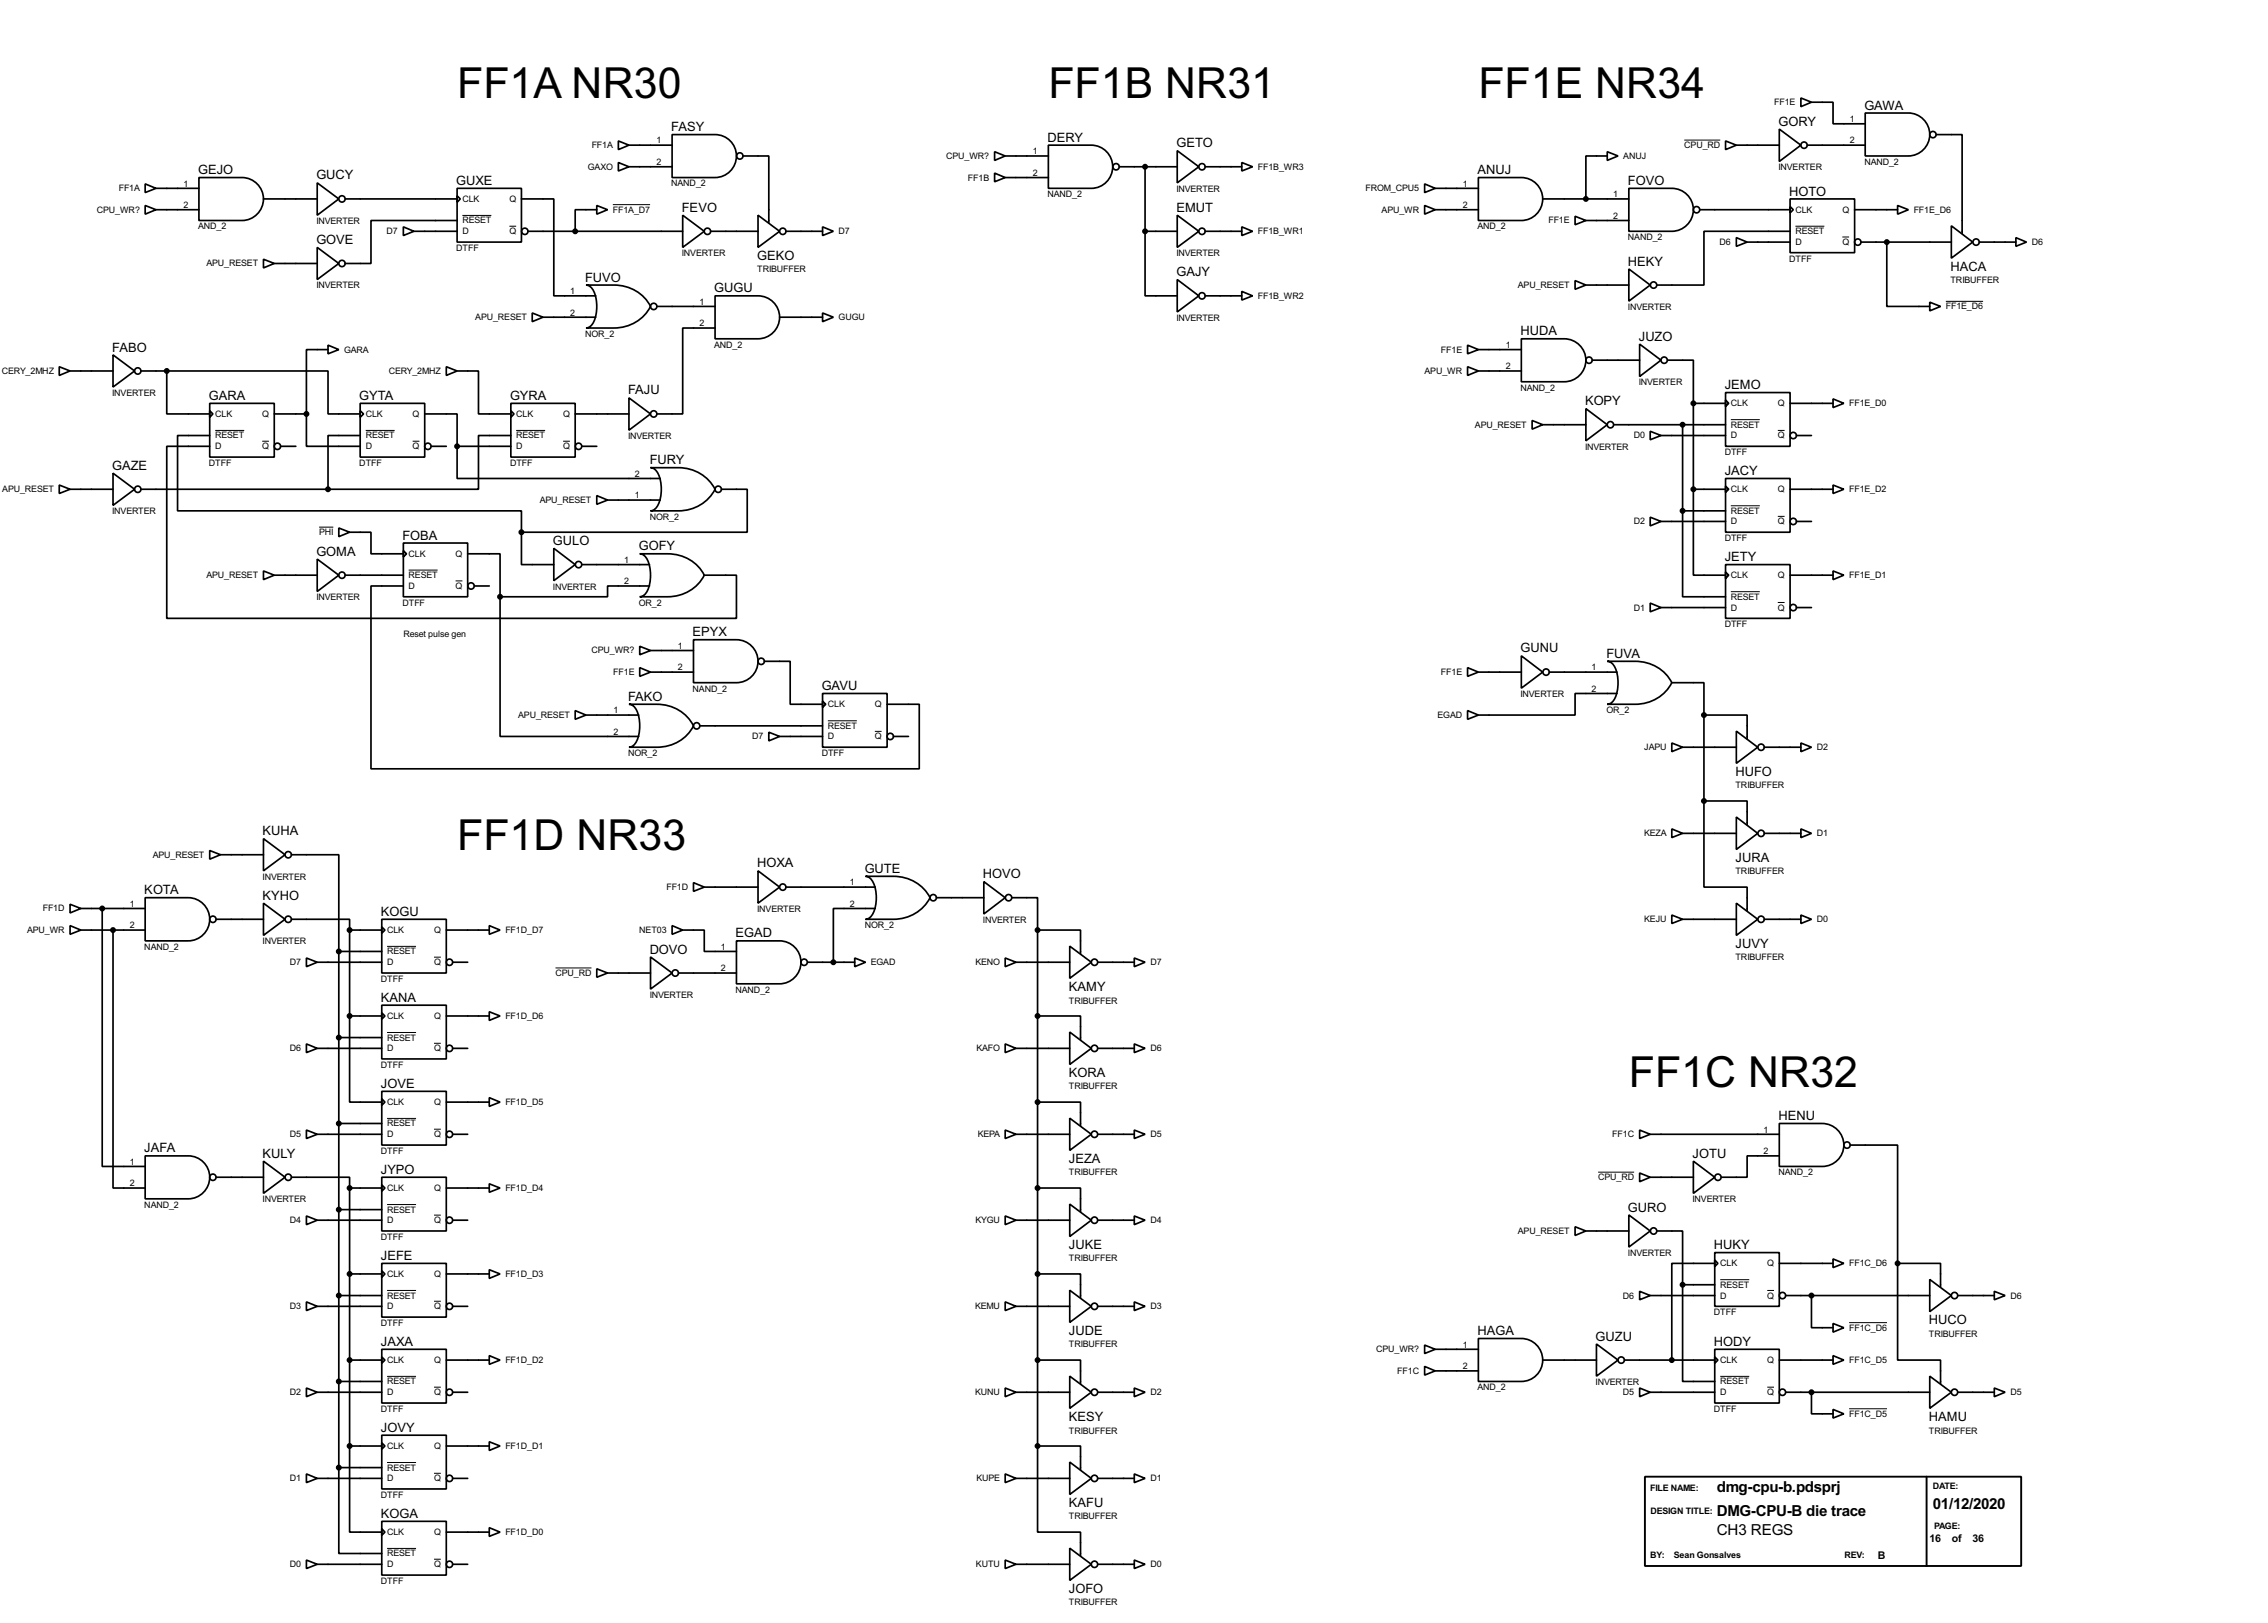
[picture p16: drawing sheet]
<svg xmlns="http://www.w3.org/2000/svg" width="536mm" height="383mm" viewBox="0 0 536 383" stroke-linecap="round" stroke-linejoin="round" font-family="sans-serif">
<defs><g id="words">
<g font-size="11.3">
<text x="108" y="23.1">FF1A NR30</text>
<text x="247.7" y="23.1">FF1B NR31</text>
<text x="349.3" y="23.1">FF1E NR34</text>
<text x="108" y="200.9">FF1D NR33</text>
<text x="384.9" y="256.8">FF1C NR32</text>
</g>
<g font-size="4">
<text x="405.7" y="352.5">dmg-cpu-b.pdsprj</text>
<text x="405.7" y="358.3">DMG-CPU-B die trace</text>
<text x="456.7" y="356.6">01/12/2020</text>
<text x="405.7" y="362.7">CH3 REGS</text>
</g>
<g font-size="3.4">
<text x="420.2" y="29.7">GORY</text>
<text x="440.5" y="25.9">GAWA</text>
<text x="158.6" y="31">FASY</text>
<text x="247.5" y="33.5">DERY</text>
<text x="278" y="34.8">GETO</text>
<text x="46.8" y="41.2">GEJO</text>
<text x="349.1" y="41.2">ANUJ</text>
<text x="74.8" y="42.4">GUCY</text>
<text x="107.8" y="43.7">GUXE</text>
<text x="384.7" y="43.7">FOVO</text>
<text x="422.8" y="46.2">HOTO</text>
<text x="161.1" y="50.1">FEVO</text>
<text x="278" y="50.1">EMUT</text>
<text x="74.8" y="57.7">GOVE</text>
<text x="178.9" y="61.4">GEKO</text>
<text x="278" y="65.3">GAJY</text>
<text x="384.7" y="62.8">HEKY</text>
<text x="460.9" y="64">HACA</text>
<text x="138.3" y="66.6">FUVO</text>
<text x="168.8" y="69.1">GUGU</text>
<text x="26.5" y="83.1">FABO</text>
<text x="359.3" y="79.3">HUDA</text>
<text x="387.2" y="80.5">JUZO</text>
<text x="49.4" y="94.5">GARA</text>
<text x="84.9" y="94.5">GYTA</text>
<text x="120.5" y="94.5">GYRA</text>
<text x="148.4" y="93.2">FAJU</text>
<text x="374.5" y="95.8">KOPY</text>
<text x="407.5" y="92">JEMO</text>
<text x="26.5" y="111">GAZE</text>
<text x="153.5" y="109.7">FURY</text>
<text x="407.5" y="112.2">JACY</text>
<text x="74.8" y="131.3">GOMA</text>
<text x="95.1" y="127.5">FOBA</text>
<text x="130.7" y="128.8">GULO</text>
<text x="151" y="130.1">GOFY</text>
<text x="407.5" y="132.6">JETY</text>
<text x="163.7" y="150.3">EPYX</text>
<text x="359.3" y="154.2">GUNU</text>
<text x="379.6" y="155.5">FUVA</text>
<text x="148.4" y="165.6">FAKO</text>
<text x="194.2" y="163">GAVU</text>
<text x="410.1" y="183.3">HUFO</text>
<text x="62.1" y="197.4">KUHA</text>
<text x="410.1" y="203.7">JURA</text>
<text x="178.9" y="205">HOXA</text>
<text x="204.3" y="206.3">GUTE</text>
<text x="232.3" y="207.5">HOVO</text>
<text x="34.1" y="211.3">KOTA</text>
<text x="62.1" y="212.6">KYHO</text>
<text x="90" y="216.4">KOGU</text>
<text x="173.8" y="221.5">EGAD</text>
<text x="153.5" y="225.3">DOVO</text>
<text x="410.1" y="224">JUVY</text>
<text x="90" y="236.7">KANA</text>
<text x="252.6" y="234.1">KAMY</text>
<text x="90" y="257.1">JOVE</text>
<text x="252.6" y="254.5">KORA</text>
<text x="420.2" y="264.7">HENU</text>
<text x="34.1" y="272.3">JAFA</text>
<text x="62.1" y="273.6">KULY</text>
<text x="252.6" y="274.8">JEZA</text>
<text x="399.9" y="273.6">JOTU</text>
<text x="90" y="277.4">JYPO</text>
<text x="384.7" y="286.3">GURO</text>
<text x="90" y="297.7">JEFE</text>
<text x="252.6" y="295.1">JUKE</text>
<text x="405" y="295.2">HUKY</text>
<text x="252.6" y="315.4">JUDE</text>
<text x="349.1" y="315.5">HAGA</text>
<text x="377" y="316.8">GUZU</text>
<text x="455.8" y="312.9">HUCO</text>
<text x="90" y="318">JAXA</text>
<text x="405" y="318">HODY</text>
<text x="252.6" y="335.7">KESY</text>
<text x="455.8" y="335.7">HAMU</text>
<text x="90" y="338.3">JOVY</text>
<text x="90" y="358.7">KOGA</text>
<text x="252.6" y="356.1">KAFU</text>
<text x="252.6" y="376.4">JOFO</text>
</g>
<g font-size="2.8">
<text x="455.9" y="364.3">16</text>
<text x="461.2" y="364.3">of</text>
<text x="466.1" y="364.3">36</text>
<text x="443.7" y="368.3">B</text>
</g>
<g font-size="2.4">
<text x="419.2" y="24.8">FF1E</text>
<text x="437.1" y="28.9">1</text>
<text x="139.8" y="35">FF1A</text>
<text x="155.1" y="33.9">1</text>
<text x="397.9" y="35">CPU_RD</text>
<text x="437.1" y="33.9">2</text>
<text x="138.9" y="40.1">GAXO</text>
<text x="155.1" y="39">2</text>
<text x="223.6" y="37.5">CPU_WR?</text>
<text x="244" y="36.4">1</text>
<text x="244" y="41.6">2</text>
<text x="297.2" y="40.1">FF1B_WR3</text>
<text x="383.6" y="37.5">ANUJ</text>
<text x="420.2" y="40.2">INVERTER</text>
<text x="440.5" y="38.9">NAND_2</text>
<text x="28.1" y="45.2">FF1A</text>
<text x="43.4" y="44.1">1</text>
<text x="109.3" y="47.7">CLK</text>
<text x="120.4" y="47.7">Q</text>
<text x="158.6" y="44.1">NAND_2</text>
<text x="228.7" y="42.7">FF1B</text>
<text x="247.5" y="46.6">NAND_2</text>
<text x="278" y="45.3">INVERTER</text>
<text x="322.7" y="45.2">FROM_CPU5</text>
<text x="345.6" y="44.1">1</text>
<text x="381.2" y="46.6">1</text>
<text x="22.9" y="50.2">CPU_WR?</text>
<text x="43.4" y="49.2">2</text>
<text x="74.8" y="52.9">INVERTER</text>
<text x="109.3" y="52.8">RESET</text>
<text x="144.8" y="50.2">FF1A_D7</text>
<text x="326.5" y="50.2">APU_WR</text>
<text x="345.6" y="49.2">2</text>
<text x="365.9" y="52.8">FF1E</text>
<text x="381.2" y="51.7">2</text>
<text x="424.2" y="50.2">CLK</text>
<text x="435.3" y="50.2">Q</text>
<text x="452.2" y="50.2">FF1E_D6</text>
<text x="46.8" y="54.2">AND_2</text>
<text x="91.4" y="55.4">D7</text>
<text x="107.8" y="59.3">DTFF</text>
<text x="109.3" y="55.4">D</text>
<text x="120.4" y="55.4">Q</text>
<text x="198.2" y="55.4">D7</text>
<text x="297.2" y="55.4">FF1B_WR1</text>
<text x="349.1" y="54.2">AND_2</text>
<text x="384.7" y="56.8">NAND_2</text>
<text x="406.3" y="57.9">D6</text>
<text x="424.2" y="57.9">D</text>
<text x="424.2" y="55.4">RESET</text>
<text x="435.3" y="57.9">Q</text>
<text x="480.1" y="57.9">D6</text>
<text x="48.8" y="62.9">APU_RESET</text>
<text x="161.1" y="60.6">INVERTER</text>
<text x="178.9" y="64.3">TRIBUFFER</text>
<text x="278" y="60.6">INVERTER</text>
<text x="422.8" y="61.8">DTFF</text>
<text x="74.8" y="68.1">INVERTER</text>
<text x="134.8" y="69.5">1</text>
<text x="165.3" y="72">1</text>
<text x="297.2" y="70.6">FF1B_WR2</text>
<text x="358.7" y="68.1">APU_RESET</text>
<text x="460.9" y="66.9">TRIBUFFER</text>
<text x="112.3" y="75.6">APU_RESET</text>
<text x="134.8" y="74.6">2</text>
<text x="165.3" y="77.1">2</text>
<text x="198.2" y="75.6">GUGU</text>
<text x="278" y="75.8">INVERTER</text>
<text x="384.7" y="73.3">INVERTER</text>
<text x="459.8" y="73.1">FF1E_D6</text>
<text x="81.3" y="83.3">GARA</text>
<text x="138.3" y="79.6">NOR_2</text>
<text x="168.8" y="82.2">AND_2</text>
<text x="340.5" y="83.3">FF1E</text>
<text x="355.8" y="82.2">1</text>
<text x=".5" y="88.4">CERY_2MHZ</text>
<text x="91.9" y="88.4">CERY_2MHZ</text>
<text x="336.6" y="88.4">APU_WR</text>
<text x="355.8" y="87.3">2</text>
<text x="26.5" y="93.6">INVERTER</text>
<text x="359.3" y="92.3">NAND_2</text>
<text x="387.2" y="91">INVERTER</text>
<text x="409" y="96">CLK</text>
<text x="420.1" y="96">Q</text>
<text x="436.9" y="96">FF1E_D0</text>
<text x="50.9" y="98.5">CLK</text>
<text x="62" y="98.5">Q</text>
<text x="86.4" y="98.5">CLK</text>
<text x="97.5" y="98.5">Q</text>
<text x="122" y="98.5">CLK</text>
<text x="133.1" y="98.5">Q</text>
<text x="348.5" y="101">APU_RESET</text>
<text x="409" y="101">RESET</text>
<text x="50.9" y="106.2">D</text>
<text x="50.9" y="103.6">RESET</text>
<text x="62" y="106.2">Q</text>
<text x="86.4" y="106.2">D</text>
<text x="86.4" y="103.6">RESET</text>
<text x="97.5" y="106.2">Q</text>
<text x="122" y="106.2">D</text>
<text x="122" y="103.6">RESET</text>
<text x="133.1" y="106.2">Q</text>
<text x="148.4" y="103.7">INVERTER</text>
<text x="374.5" y="106.3">INVERTER</text>
<text x="386" y="103.6">D0</text>
<text x="407.5" y="107.6">DTFF</text>
<text x="409" y="103.6">D</text>
<text x="420.1" y="103.6">Q</text>
<text x="49.4" y="110.1">DTFF</text>
<text x="84.9" y="110.1">DTFF</text>
<text x="120.5" y="110.1">DTFF</text>
<text x="150" y="112.7">2</text>
<text x=".6" y="116.3">APU_RESET</text>
<text x="127.6" y="118.9">APU_RESET</text>
<text x="150" y="117.8">1</text>
<text x="409" y="116.3">CLK</text>
<text x="420.1" y="116.3">Q</text>
<text x="436.9" y="116.3">FF1E_D2</text>
<text x="26.5" y="121.5">INVERTER</text>
<text x="153.5" y="122.8">NOR_2</text>
<text x="386" y="123.9">D2</text>
<text x="409" y="123.9">D</text>
<text x="409" y="121.4">RESET</text>
<text x="420.1" y="123.9">Q</text>
<text x="75.4" y="126.4">PHI</text>
<text x="96.6" y="131.6">CLK</text>
<text x="107.7" y="131.6">Q</text>
<text x="407.5" y="127.8">DTFF</text>
<text x="48.8" y="136.6">APU_RESET</text>
<text x="96.6" y="136.6">RESET</text>
<text x="147.5" y="133">1</text>
<text x="409" y="136.6">CLK</text>
<text x="420.1" y="136.6">Q</text>
<text x="436.9" y="136.6">FF1E_D1</text>
<text x="74.8" y="141.8">INVERTER</text>
<text x="95.1" y="143.1">DTFF</text>
<text x="96.6" y="139.2">D</text>
<text x="107.7" y="139.2">Q</text>
<text x="130.7" y="139.3">INVERTER</text>
<text x="147.5" y="138.1">2</text>
<text x="151" y="143.1">OR_2</text>
<text x="409" y="141.7">RESET</text>
<text x="386" y="144.3">D1</text>
<text x="407.5" y="148.2">DTFF</text>
<text x="409" y="144.3">D</text>
<text x="420.1" y="144.3">Q</text>
<text x="95.3" y="150.5">Reset pulse gen</text>
<text x="139.8" y="154.4">CPU_WR?</text>
<text x="160.2" y="153.3">1</text>
<text x="144.9" y="159.5">FF1E</text>
<text x="160.2" y="158.4">2</text>
<text x="340.5" y="159.5">FF1E</text>
<text x="376.1" y="158.4">1</text>
<text x="163.7" y="163.4">NAND_2</text>
<text x="195.6" y="167.1">CLK</text>
<text x="206.7" y="167.1">Q</text>
<text x="359.3" y="164.7">INVERTER</text>
<text x="376.1" y="163.5">2</text>
<text x="122.5" y="169.7">APU_RESET</text>
<text x="145" y="168.6">1</text>
<text x="145" y="173.6">2</text>
<text x="195.6" y="172.2">RESET</text>
<text x="339.7" y="169.7">EGAD</text>
<text x="379.6" y="168.5">OR_2</text>
<text x="148.4" y="178.7">NOR_2</text>
<text x="177.7" y="174.7">D7</text>
<text x="194.2" y="178.7">DTFF</text>
<text x="195.6" y="174.7">D</text>
<text x="206.7" y="174.7">Q</text>
<text x="388.5" y="177.3">JAPU</text>
<text x="429.3" y="177.3">D2</text>
<text x="410.1" y="186.3">TRIBUFFER</text>
<text x="388.5" y="197.6">KEZA</text>
<text x="429.3" y="197.6">D1</text>
<text x="36.1" y="202.7">APU_RESET</text>
<text x="62.1" y="207.9">INVERTER</text>
<text x="200.8" y="209.2">1</text>
<text x="410.1" y="206.6">TRIBUFFER</text>
<text x="10.1" y="215.4">FF1D</text>
<text x="30.7" y="214.3">1</text>
<text x="157.5" y="210.3">FF1D</text>
<text x="178.9" y="215.5">INVERTER</text>
<text x="200.8" y="214.3">2</text>
<text x="6.4" y="220.5">APU_WR</text>
<text x="30.7" y="219.4">2</text>
<text x="91.5" y="220.5">CLK</text>
<text x="102.6" y="220.5">Q</text>
<text x="119.4" y="220.5">FF1D_D7</text>
<text x="151.1" y="220.5">NET03</text>
<text x="204.3" y="219.3">NOR_2</text>
<text x="232.3" y="218.1">INVERTER</text>
<text x="388.5" y="217.9">KEJU</text>
<text x="429.3" y="217.9">D0</text>
<text x="34.1" y="224.4">NAND_2</text>
<text x="62.1" y="223.1">INVERTER</text>
<text x="91.5" y="225.5">RESET</text>
<text x="170.4" y="224.4">1</text>
<text x="410.1" y="226.9">TRIBUFFER</text>
<text x="68.5" y="228.1">D7</text>
<text x="90" y="232">DTFF</text>
<text x="91.5" y="228.1">D</text>
<text x="102.6" y="228.1">Q</text>
<text x="131.3" y="230.6">CPU_RD</text>
<text x="170.4" y="229.5">2</text>
<text x="205.8" y="228.1">EGAD</text>
<text x="230.5" y="228.1">KENO</text>
<text x="271.8" y="228.1">D7</text>
<text x="153.5" y="235.8">INVERTER</text>
<text x="173.8" y="234.6">NAND_2</text>
<text x="252.6" y="237.1">TRIBUFFER</text>
<text x="91.5" y="240.8">CLK</text>
<text x="91.5" y="245.9">RESET</text>
<text x="102.6" y="240.8">Q</text>
<text x="119.4" y="240.8">FF1D_D6</text>
<text x="68.5" y="248.4">D6</text>
<text x="91.5" y="248.4">D</text>
<text x="102.6" y="248.4">Q</text>
<text x="230.7" y="248.4">KAFO</text>
<text x="271.8" y="248.4">D6</text>
<text x="90" y="252.3">DTFF</text>
<text x="252.6" y="257.4">TRIBUFFER</text>
<text x="91.5" y="261.1">CLK</text>
<text x="102.6" y="261.1">Q</text>
<text x="119.4" y="261.1">FF1D_D5</text>
<text x="68.5" y="268.7">D5</text>
<text x="91.5" y="268.7">D</text>
<text x="91.5" y="266.2">RESET</text>
<text x="102.6" y="268.7">Q</text>
<text x="231" y="268.7">KEPA</text>
<text x="271.8" y="268.7">D5</text>
<text x="381" y="268.7">FF1C</text>
<text x="416.7" y="267.6">1</text>
<text x="30.7" y="275.2">1</text>
<text x="90" y="272.7">DTFF</text>
<text x="416.7" y="272.7">2</text>
<text x="30.7" y="280.3">2</text>
<text x="91.5" y="281.4">CLK</text>
<text x="102.6" y="281.4">Q</text>
<text x="119.4" y="281.4">FF1D_D4</text>
<text x="252.6" y="277.7">TRIBUFFER</text>
<text x="377.6" y="278.9">CPU_RD</text>
<text x="420.2" y="277.7">NAND_2</text>
<text x="34.1" y="285.4">NAND_2</text>
<text x="62.1" y="284.1">INVERTER</text>
<text x="91.5" y="286.5">RESET</text>
<text x="399.9" y="284.1">INVERTER</text>
<text x="68.5" y="289">D4</text>
<text x="90" y="293">DTFF</text>
<text x="91.5" y="289">D</text>
<text x="102.6" y="289">Q</text>
<text x="230.5" y="289">KYGU</text>
<text x="271.8" y="289">D4</text>
<text x="358.7" y="291.6">APU_RESET</text>
<text x="252.6" y="298.1">TRIBUFFER</text>
<text x="384.7" y="296.8">INVERTER</text>
<text x="406.5" y="299.2">CLK</text>
<text x="417.6" y="299.2">Q</text>
<text x="436.9" y="299.2">FF1C_D6</text>
<text x="91.5" y="301.7">CLK</text>
<text x="102.6" y="301.7">Q</text>
<text x="119.4" y="301.7">FF1D_D3</text>
<text x="406.5" y="304.3">RESET</text>
<text x="68.5" y="309.4">D3</text>
<text x="91.5" y="309.4">D</text>
<text x="91.5" y="306.8">RESET</text>
<text x="102.6" y="309.4">Q</text>
<text x="230.4" y="309.4">KEMU</text>
<text x="271.8" y="309.4">D3</text>
<text x="383.5" y="306.8">D6</text>
<text x="405" y="310.8">DTFF</text>
<text x="406.5" y="306.8">D</text>
<text x="417.6" y="306.8">Q</text>
<text x="475" y="306.8">D6</text>
<text x="90" y="313.3">DTFF</text>
<text x="436.9" y="314.4">FF1C_D6</text>
<text x="455.8" y="315.8">TRIBUFFER</text>
<text x="91.5" y="322.1">CLK</text>
<text x="102.6" y="322.1">Q</text>
<text x="119.4" y="322.1">FF1D_D2</text>
<text x="252.6" y="318.4">TRIBUFFER</text>
<text x="325.2" y="319.5">CPU_WR?</text>
<text x="345.6" y="318.4">1</text>
<text x="345.6" y="323.5">2</text>
<text x="406.5" y="322.1">CLK</text>
<text x="417.6" y="322.1">Q</text>
<text x="436.9" y="322.1">FF1C_D5</text>
<text x="68.5" y="329.7">D2</text>
<text x="91.5" y="329.7">D</text>
<text x="91.5" y="327.1">RESET</text>
<text x="102.6" y="329.7">Q</text>
<text x="230.4" y="329.7">KUNU</text>
<text x="271.8" y="329.7">D2</text>
<text x="330.2" y="324.6">FF1C</text>
<text x="349.1" y="328.5">AND_2</text>
<text x="377" y="327.3">INVERTER</text>
<text x="383.5" y="329.7">D5</text>
<text x="406.5" y="329.7">D</text>
<text x="406.5" y="327.1">RESET</text>
<text x="417.6" y="329.7">Q</text>
<text x="475" y="329.7">D5</text>
<text x="90" y="333.6">DTFF</text>
<text x="405" y="333.6">DTFF</text>
<text x="436.9" y="334.8">FF1C_D5</text>
<text x="252.6" y="338.7">TRIBUFFER</text>
<text x="455.8" y="338.7">TRIBUFFER</text>
<text x="91.5" y="342.4">CLK</text>
<text x="91.5" y="347.5">RESET</text>
<text x="102.6" y="342.4">Q</text>
<text x="119.4" y="342.4">FF1D_D1</text>
<text x="68.5" y="350">D1</text>
<text x="90" y="353.9">DTFF</text>
<text x="91.5" y="350">D</text>
<text x="102.6" y="350">Q</text>
<text x="230.7" y="350">KUPE</text>
<text x="271.8" y="350">D1</text>
<text x="389.9" y="352.3">FILE NAME:</text>
<text x="456.7" y="351.8">DATE:</text>
<text x="252.6" y="359">TRIBUFFER</text>
<text x="390" y="357.8">DESIGN TITLE:</text>
<text x="91.5" y="362.7">CLK</text>
<text x="102.6" y="362.7">Q</text>
<text x="119.4" y="362.7">FF1D_D0</text>
<text x="457" y="361.2">PAGE:</text>
<text x="68.5" y="370.3">D0</text>
<text x="91.5" y="370.3">D</text>
<text x="91.5" y="367.8">RESET</text>
<text x="102.6" y="370.3">Q</text>
<text x="230.6" y="370.3">KUTU</text>
<text x="271.8" y="370.3">D0</text>
<text x="389.9" y="368.1">BY:</text>
<text x="395.5" y="368.1">Sean Gonsalves</text>
<text x="435.8" y="368.2">REV:</text>
<text x="90" y="374.3">DTFF</text>
<text x="252.6" y="379.3">TRIBUFFER</text>
</g>
</g></defs>
<g fill="none" stroke="#000" stroke-width=".4">
<path d="M146.1 33.3l2.5 1-2.5 1.1zM146.1 38.4l2.5 1-2.5 1zM148.6 34.3h10.2M148.6 39.4h10.2M158.8 31.8h10.2a5.1 5.1 0 0 1 5 5.1 5.1 5.1 0 0 1-5 5.1h-10.2zM175.6 36.9h6.1v15.7M235 35.9l2.5 1-2.5 1zM237.5 36.9h10.2M247.7 34.3h10.2a5.1 5.1 0 0 1 5 5.1 5.1 5.1 0 0 1-5 5.1h-10.2zM264.5 39.4h13.7M270.6 39.4v15.3M278.2 35.6l5.1 3.8-5.1 3.8z"/>
<path d="M284.8 39.4h8.6M293.4 38.4l2.6 1-2.6 1zM379.8 35.9l2.5 1-2.5 1zM379.8 36.9h-5.1v10.1M407.7 33.3l2.6 1-2.6 1.1zM410.3 34.3h10.1M420.4 30.5l5.1 3.8-5.1 3.9zM425.5 23.2l2.5 1-2.5 1zM427 34.3h13.7M428 24.2h5.1v5.1h7.6M440.7 26.7h10.2a5.1 5.1 0 0 1 5.1 5.1 5.1 5.1 0 0 1-5.1 5.1h-10.2zM457.5 31.8h6.1v23.4"/>
<path d="M34.3 43.5l2.6 1-2.6 1zM34.3 48.6l2.6 1-2.6 1zM36.9 44.5h10.1M36.9 49.6h10.1M47 42h10.2a5.1 5.1 0 0 1 5.1 5 5.1 5.1 0 0 1-5.1 5.1h-10.2zM62.3 47h12.7M75 58.5l5.1 3.8-5.1 3.8zM75 43.2l5.1 3.8-5.1 3.9zM81.6 47h26.4M95.3 53.6l2.5 1.1-2.5 1zM97.8 54.7h10.2M108 44.5h15.2v12.7h-15.2z"/>
<path d="M108 46.3l.8 .7-.8 .8zM108 52.1h-20.3v10.2h-6.1M123.2 47h7.7v22.9h9.9M124.8 54.7h36.5M141 48.6l2.6 1-2.6 1zM141 49.6h-5.1v5.1M161.3 50.9l5.1 3.8-5.1 3.8zM167.9 54.7h11.2M179.1 50.9l5.1 3.8-5.1 3.8zM185.7 54.7h8.7M194.4 53.6l2.5 1.1-2.5 1zM235 40.9l2.5 1.1-2.5 1z"/>
<path d="M237.5 42h10.2M270.6 54.7v15.2h7.6M270.6 54.7h7.6M278.2 50.9l5.1 3.8-5.1 3.8zM284.8 54.7h8.6M293.4 53.6l2.6 1.1-2.6 1zM336.6 48.6l2.5 1-2.5 1zM336.6 43.5l2.5 1-2.5 1zM339.1 44.5h10.2M339.1 49.6h10.2M349.3 42h10.2a5.1 5.1 0 0 1 5 5 5.1 5.1 0 0 1-5 5.1h-10.2zM364.5 47h20.4"/>
<path d="M372.2 51.1l2.5 1-2.5 1zM374.7 52.1h10.2M384.9 44.5h10.1a5.1 5.1 0 0 1 5.1 5.1 5.1 5.1 0 0 1-5.1 5.1h-10.1zM401.6 49.6h21.4M410.3 56.2l2.5 1-2.5 1zM412.8 57.2h10.2M423 47h15.2v12.7h-15.2zM423 48.8l.7 .8-.7 .7zM423 54.7h-20.4v12.7h-11.1M438.2 49.6h10.2M439.7 57.2h21.4M445.8 57.2v15.2h10.2"/>
<path d="M448.4 48.6l2.5 1-2.5 1zM461.1 53.4l5 3.8-5 3.8zM467.7 57.2h8.6M476.3 56.2l2.5 1-2.5 1zM62.3 61.3l2.5 1-2.5 1zM64.8 62.3h10.2M125.8 74l2.5 1-2.5 1zM128.3 75h12.5M138.5 67.4h6.6a9.5 9.5 0 0 1 8.6 5 9.5 9.5 0 0 1-8.6 5.1h-6.6a3.2 3.2 0 0 0 2.3-3.1 7.7 7.7 0 0 0-1.3-6.6zM155.2 72.4h13.8M169 69.9h10.1a5.1 5.1 0 0 1 5.1 5.1 5.1 5.1 0 0 1-5.1 5.1h-10.1zM169 77.5h-7.7v20.3h-6.1"/>
<path d="M184.2 75h10.2M194.4 74l2.5 1-2.5 1zM278.2 66.1l5.1 3.8-5.1 3.8zM284.8 69.9h8.6M293.4 68.9l2.6 1-2.6 1zM372.2 66.3l2.5 1.1-2.5 1zM374.7 67.4h10.2M384.9 63.6l5 3.8-5 3.8zM456 71.4l2.5 1-2.5 1.1zM14 86.7l2.6 1-2.6 1zM16.6 87.7h10.1M26.7 83.9l5.1 3.8-5.1 3.8z"/>
<path d="M33.3 87.7h6.1M39.4 87.7v10.1h10.2M39.4 87.7h38.1v10.1h7.6M49.6 95.3h15.2v12.7h-15.2zM49.6 97.1l.7 .7-.7 .8zM64.8 97.8h7.6M72.4 97.8v7.7h12.7M77.5 81.6l2.6 1-2.6 1zM77.5 82.6h-5.1v15.2M85.1 95.3h15.3v12.7h-15.3zM85.1 97.1l.8 .7-.8 .8zM100.4 97.8h7.6v7.7"/>
<path d="M105.5 86.7l2.5 1-2.5 1zM108 87.7h5.1v10.1h7.6M120.7 95.3h15.2v12.7h-15.2zM120.7 97.1l.8 .7-.8 .8zM135.9 97.8h12.7M148.6 94l5.1 3.8-5.1 3.9zM346.8 81.6l2.5 1-2.5 1zM346.8 86.7l2.5 1-2.5 1zM349.3 87.7h10.2M349.3 82.6h10.2M359.5 80.1h10.1a5.1 5.1 0 0 1 5.1 5 5.1 5.1 0 0 1-5.1 5.1h-10.1zM362 99.4l2.5 1-2.5 1z"/>
<path d="M374.7 96.6l5.1 3.8-5.1 3.8zM376.2 85.1h11.2M387.4 81.3l5.1 3.8-5.1 3.9zM394 85.1h6.1v10.2M400.1 95.3h7.6M400.1 95.3v20.3M407.7 92.8h15.3v12.7h-15.3zM407.7 94.5l.8 .8-.8 .8zM423 95.3h10.1M433.1 94.3l2.6 1-2.6 1zM14 114.6l2.6 1-2.6 1zM16.6 115.6h10.1"/>
<path d="M26.7 111.8l5.1 3.8-5.1 3.8zM33.3 115.6h44.2M49.6 102.9h-7.6v17.8h81.2v5.1M49.6 105.5h-10.2v40.6h134.6v-10.2h-7.6M66.3 105.5h3.6M85.1 102.9h-7.6v12.7M101.9 105.5h3.6M108 105.5v7.6h48M108 105.5h12.7M120.7 102.9h-7.6v12.7h-35.6M137.5 105.5h3.5M141 117.1l2.6 1.1-2.6 1z"/>
<path d="M143.6 118.2h12.4M153.7 110.5h6.6a9.6 9.6 0 0 1 8.7 5.1 9.6 9.6 0 0 1-8.7 5.1h-6.6a3.2 3.2 0 0 0 2.4-3.1 7.7 7.7 0 0 0-1.4-6.7zM170.5 115.6h6.1v10.2h-53.4M364.5 100.4h10.2M381.3 100.4h26.4M389.9 101.9l2.6 1-2.6 1zM392.5 102.9h15.2M397.6 100.4v20.3M400.1 115.6v20.3h7.6M400.1 115.6h7.6M407.7 113.1h15.3v12.7h-15.3zM407.7 114.9l.8 .7-.8 .8z"/>
<path d="M423 115.6h10.1M424.5 102.9h3.5M433.1 114.6l2.6 1-2.6 1zM62.3 134.9l2.5 1-2.5 1.1zM64.8 135.9h10.2M75 132.1l5.1 3.8-5.1 3.9zM80.1 124.8l2.5 1-2.5 1zM81.6 135.9h13.7M82.6 125.8h5.1v5.1h7.6M95.3 128.3h15.2v12.7h-15.2zM95.3 130.1l.8 .8-.8 .7zM95.3 138.5h-7.6v43.2h129.5v-15.3h-7.6"/>
<path d="M110.5 130.9h7.7v10.1M112.1 138.5h3.5M123.2 125.8v7.6h7.7M130.9 129.6l5 3.8-5 3.8zM137.5 133.4h16M151.2 130.9h6.6a9.5 9.5 0 0 1 8.6 5 9.5 9.5 0 0 1-8.6 5.1h-6.6a3.2 3.2 0 0 0 2.3-3.1 7.7 7.7 0 0 0-1.3-6.6zM153.5 138.5h-9.9v2.5h-25.4M389.9 122.2l2.6 1-2.6 1.1zM392.5 123.2h15.2M397.6 120.7v20.3h10.1M397.6 120.7h10.1M407.7 133.4h15.3v12.7h-15.3z"/>
<path d="M407.7 135.2l.8 .7-.8 .8zM423 135.9h10.1M424.5 123.2h3.5M433.1 134.9l2.6 1-2.6 1.1zM118.2 141v33h32.7M151.2 152.7l2.5 1-2.5 1zM151.2 157.8l2.5 1-2.5 1zM153.7 153.7h10.2M153.7 158.8h10.2M163.9 151.2h10.1a5.1 5.1 0 0 1 5.1 5 5.1 5.1 0 0 1-5.1 5.1h-10.1zM180.6 156.3h6.1v10.1h7.7M346.8 157.8l2.5 1-2.5 1z"/>
<path d="M349.3 158.8h10.2M359.5 155l5 3.8-5 3.8zM366.1 158.8h16M379.8 156.3h6.6a9.5 9.5 0 0 1 8.6 5 9.5 9.5 0 0 1-8.6 5.1h-6.6a3.2 3.2 0 0 0 2.3-3.1 7.7 7.7 0 0 0-1.3-6.6zM389.9 142.5l2.6 1.1-2.6 1zM392.5 143.6h15.2M424.5 143.6h3.5M135.9 167.9l2.6 1.1-2.6 1zM138.5 169h12.4M148.6 166.4h6.6a9.5 9.5 0 0 1 8.7 5.1 9.5 9.5 0 0 1-8.7 5.1h-6.6a3.2 3.2 0 0 0 2.4-3.2 7.8 7.8 0 0 0-1.3-6.6zM165.4 171.5h29M181.7 173l2.5 1-2.5 1.1z"/>
<path d="M184.2 174h10.2M194.4 163.9h15.2v12.7h-15.2zM194.4 165.7l.7 .7-.7 .8zM211.1 174h3.6M346.8 167.9l2.5 1.1-2.5 1zM382.1 163.9h-9.9v5.1h-22.9M395 175.6l2.6 1-2.6 1zM395 161.3h7.6v7.7M397.6 176.6h12.7M402.6 169h10.2v5.6M402.6 169v20.3M410.3 172.8l5 3.8-5 3.8z"/>
<path d="M416.9 176.6h8.6M425.5 175.6l2.5 1-2.5 1zM62.3 198.2l5.1 3.8-5.1 3.8zM395 195.9l2.6 1-2.6 1zM397.6 196.9h12.7M402.6 189.3v20.3h10.2v5.6M402.6 189.3h10.2v5.6M410.3 193.1l5 3.8-5 3.8zM416.9 196.9h8.6M425.5 195.9l2.5 1-2.5 1zM16.6 213.7l2.5 1-2.5 1zM16.6 218.7l2.5 1.1-2.5 1z"/>
<path d="M19.1 214.7h15.2M19.1 219.8h15.2M24.2 214.7v60.9h10.1M26.7 219.8v60.9h7.6M34.3 212.1h10.2a5.1 5.1 0 0 1 5.1 5.1 5.1 5.1 0 0 1-5.1 5.1h-10.2zM49.6 201l2.5 1-2.5 1zM51.1 217.2h11.2M52.1 202h10.2M62.3 213.4l5.1 3.8-5.1 3.8zM68.9 202h11.2v22.8M68.9 217.2h13.7v2.6M82.6 219.8h7.6"/>
<path d="M82.6 219.8v20.3M90.2 217.2h15.3v12.7h-15.3zM90.2 219l.8 .8-.8 .7zM105.5 219.8h10.1M115.6 218.7l2.6 1.1-2.6 1zM158.8 218.7l2.5 1.1-2.5 1zM161.3 219.8h5.1v5h7.6M163.9 208.6l2.5 1-2.5 1zM166.4 209.6h12.7M179.1 205.8l5.1 3.8-5.1 3.8zM185.7 209.6h21.1M204.5 207.1h6.6a9.6 9.6 0 0 1 8.7 5 9.6 9.6 0 0 1-8.7 5.1h-6.6a3.2 3.2 0 0 0 2.4-3.1 7.6 7.6 0 0 0-1.4-6.6z"/>
<path d="M206.8 214.7h-9.9v12.7M221.3 212.1h11.2M232.5 208.3l5 3.8-5 3.9zM239.1 212.1h6.1v7.7M245.2 219.8h10.1v5.6M245.2 219.8v121.9M395 216.2l2.6 1-2.6 1zM397.6 217.2h12.7M410.3 213.4l5 3.8-5 3.8zM416.9 217.2h8.6M425.5 216.2l2.5 1-2.5 1zM72.4 226.4l2.6 1-2.6 1z"/>
<path d="M75 227.4h15.2M80.1 224.8v122M80.1 224.8h10.1M90.2 237.5h15.3v12.7h-15.3zM90.2 239.3l.8 .8-.8 .7zM107 227.4h3.5M115.6 239.1l2.6 1-2.6 1zM141 228.9l2.6 1-2.6 1zM143.6 229.9h10.1M153.7 226.1l5.1 3.8-5.1 3.8zM160.3 229.9h13.7M174 222.3h10.2a5.1 5.1 0 0 1 5.1 5.1 5.1 5.1 0 0 1-5.1 5.1h-10.2z"/>
<path d="M190.8 227.4h11.2M202 226.4l2.5 1-2.5 1zM237.5 226.4l2.6 1-2.6 1zM240.1 227.4h12.7M252.8 223.6l5.1 3.8-5.1 3.8zM259.4 227.4h8.6M268 226.4l2.6 1-2.6 1zM72.4 246.7l2.6 1-2.6 1zM75 247.7h15.2M80.1 245.2h10.1M82.6 240.1v20.3h7.6M82.6 240.1h7.6"/>
<path d="M90.2 257.9h15.3v12.7h-15.3zM90.2 259.6l.8 .8-.8 .8zM105.5 240.1h10.1M107 247.7h3.5M115.6 259.4l2.6 1-2.6 1zM237.5 246.7l2.6 1-2.6 1zM240.1 247.7h12.7M245.2 240.1h10.1v5.6M252.8 243.9l5.1 3.8-5.1 3.8zM259.4 247.7h8.6M268 246.7l2.6 1-2.6 1zM34.3 273.1h10.2a5.1 5.1 0 0 1 5.1 5.1 5.1 5.1 0 0 1-5.1 5.1h-10.2z"/>
<path d="M51.1 278.2h11.2M62.3 274.4l5.1 3.8-5.1 3.8zM68.9 278.2h13.7v2.5M72.4 267l2.6 1-2.6 1zM75 268h15.2M80.1 265.5h10.1M90.2 278.2h15.3v12.7h-15.3zM90.2 280l.8 .7-.8 .8zM105.5 260.4h10.1M107 268h3.5M115.6 279.7l2.6 1-2.6 1zM237.5 267l2.6 1-2.6 1z"/>
<path d="M240.1 268h12.7M245.2 260.4h10.1v5.6M252.8 264.2l5.1 3.8-5.1 3.8zM259.4 268h8.6M268 267l2.6 1-2.6 1zM387.4 277.2l2.5 1-2.5 1zM387.4 267l2.5 1-2.5 1zM389.9 268h30.5M389.9 278.2h10.2M400.1 274.4l5.1 3.8-5.1 3.8zM420.4 265.5h10.2a5.1 5.1 0 0 1 5.1 5 5.1 5.1 0 0 1-5.1 5.1h-10.2zM420.4 273.1h-7.6v5.1h-6.1"/>
<path d="M437.2 270.6h11.2v27.9M72.4 287.3l2.6 1-2.6 1.1zM75 288.3h15.2M80.1 285.8h10.1M82.6 280.7h7.6M82.6 280.7v61M90.2 298.5h15.3v12.7h-15.3zM105.5 280.7h10.1M107 288.3h3.5M237.5 287.3l2.6 1-2.6 1.1zM240.1 288.3h12.7M245.2 280.7h10.1v5.6"/>
<path d="M252.8 284.5l5.1 3.8-5.1 3.9zM259.4 288.3h8.6M268 287.3l2.6 1-2.6 1.1zM372.2 289.9l2.5 1-2.5 1zM374.7 290.9h10.2M384.9 287.1l5 3.8-5 3.8zM391.5 290.9h6.1v12.7M405.2 296h15.2v12.7h-15.2zM405.2 297.7l.7 .8-.7 .8zM405.2 298.5h-10.2v22.9M420.4 298.5h12.7M433.1 297.5l2.6 1-2.6 1z"/>
<path d="M448.4 298.5h10.1v5.6M448.4 298.5v22.9h10.1v5.6M72.4 307.6l2.6 1.1-2.6 1zM75 308.7h15.2M80.1 306.1h10.1M82.6 301h7.6M90.2 300.3l.8 .7-.8 .8zM90.2 318.8h15.3v12.7h-15.3zM105.5 301h10.1M107 308.7h3.5M115.6 300l2.6 1-2.6 1.1zM237.5 307.6l2.6 1.1-2.6 1z"/>
<path d="M240.1 308.7h12.7M245.2 301h10.1v5.6M252.8 304.9l5.1 3.8-5.1 3.8zM259.4 308.7h8.6M268 307.6l2.6 1.1-2.6 1zM336.6 317.8l2.5 1-2.5 1zM339.1 318.8h10.2M349.3 316.3h10.2a5.1 5.1 0 0 1 5 5 5.1 5.1 0 0 1-5 5.1h-10.2zM377.2 317.6l5.1 3.8-5.1 3.8zM387.4 305.1l2.5 1-2.5 1zM389.9 306.1h15.3M397.6 303.6v22.8h7.6"/>
<path d="M397.6 303.6h7.6M405.2 318.8h15.2v12.7h-15.2zM421.9 306.1h34.1M428 306.1v7.6h5.1M433.1 312.7l2.6 1-2.6 1.1zM456 302.3l5.1 3.8-5.1 3.8zM462.6 306.1h8.6M471.2 305.1l2.6 1-2.6 1zM72.4 328l2.6 1-2.6 1zM75 329h15.2M80.1 326.4h10.1M82.6 321.4h7.6"/>
<path d="M90.2 339.1h15.3v12.7h-15.3zM90.2 320.6l.8 .8-.8 .7zM105.5 321.4h10.1M107 329h3.5M115.6 320.3l2.6 1.1-2.6 1zM237.5 328l2.6 1-2.6 1zM240.1 329h12.7M245.2 321.4h10.1v5.6M252.8 325.2l5.1 3.8-5.1 3.8zM259.4 329h8.6M268 328l2.6 1-2.6 1zM336.6 322.9l2.5 1-2.5 1z"/>
<path d="M339.1 323.9h10.2M364.5 321.4h12.7M383.8 321.4h21.4M387.4 328l2.5 1-2.5 1zM389.9 329h15.3M405.2 320.6l.7 .8-.7 .7zM420.4 321.4h12.7M421.9 329h34.1M428 329v5.1h5.1M433.1 320.3l2.6 1.1-2.6 1zM433.1 333l2.6 1.1-2.6 1zM456 325.2l5.1 3.8-5.1 3.8z"/>
<path d="M462.6 329h8.6M471.2 328l2.6 1-2.6 1zM72.4 348.3l2.6 1-2.6 1zM75 349.3h15.2M80.1 346.8v20.3h10.1M80.1 346.8h10.1M82.6 341.7v20.3h7.6M82.6 341.7h7.6M90.2 340.9l.8 .8-.8 .7zM90.2 359.5h15.3v12.7h-15.3zM105.5 341.7h10.1M107 349.3h3.5"/>
<path d="M115.6 340.7l2.6 1-2.6 1zM237.5 348.3l2.6 1-2.6 1zM240.1 349.3h12.7M245.2 341.7v20.3h10.1v5.6M245.2 341.7h10.1v5.6M252.8 345.5l5.1 3.8-5.1 3.8zM259.4 349.3h8.6M268 348.3l2.6 1-2.6 1zM72.4 368.6l2.6 1-2.6 1zM75 369.6h15.2M90.2 361.2l.8 .8-.8 .8zM105.5 362h10.1"/>
<path d="M107 369.6h3.5M115.6 361l2.6 1-2.6 1zM237.5 368.6l2.6 1-2.6 1zM240.1 369.6h12.7M252.8 365.8l5.1 3.8-5.1 3.8zM259.4 369.6h8.6M268 368.6l2.6 1-2.6 1z"/>
<circle cx="174.8" cy="36.9" r=".75"/>
<circle cx="263.7" cy="39.4" r=".75"/>
<circle cx="284" cy="39.4" r=".75"/>
<circle cx="426.2" cy="34.3" r=".75"/>
<circle cx="456.7" cy="31.8" r=".75"/>
<circle cx="80.8" cy="47" r=".75"/>
<circle cx="124" cy="54.7" r=".75"/>
<circle cx="167.1" cy="54.7" r=".75"/>
<circle cx="184.9" cy="54.7" r=".75"/>
<circle cx="284" cy="54.7" r=".75"/>
<circle cx="400.8" cy="49.6" r=".75"/>
<circle cx="438.9" cy="57.2" r=".75"/>
<circle cx="466.9" cy="57.2" r=".75"/>
<circle cx="80.8" cy="62.3" r=".75"/>
<circle cx="154.4" cy="72.4" r=".75"/>
<circle cx="284" cy="69.9" r=".75"/>
<circle cx="390.7" cy="67.4" r=".75"/>
<circle cx="32.5" cy="87.7" r=".75"/>
<circle cx="154.4" cy="97.8" r=".75"/>
<circle cx="375.4" cy="85.1" r=".75"/>
<circle cx="393.2" cy="85.1" r=".75"/>
<circle cx="32.5" cy="115.6" r=".75"/>
<circle cx="65.5" cy="105.5" r=".75"/>
<circle cx="101.1" cy="105.5" r=".75"/>
<circle cx="136.7" cy="105.5" r=".75"/>
<circle cx="169.7" cy="115.6" r=".75"/>
<circle cx="380.5" cy="100.4" r=".75"/>
<circle cx="423.7" cy="102.9" r=".75"/>
<circle cx="80.8" cy="135.9" r=".75"/>
<circle cx="111.3" cy="138.5" r=".75"/>
<circle cx="136.7" cy="133.4" r=".75"/>
<circle cx="423.7" cy="123.2" r=".75"/>
<circle cx="179.8" cy="156.3" r=".75"/>
<circle cx="365.3" cy="158.8" r=".75"/>
<circle cx="423.7" cy="143.6" r=".75"/>
<circle cx="164.6" cy="171.5" r=".75"/>
<circle cx="210.3" cy="174" r=".75"/>
<circle cx="416.1" cy="176.6" r=".75"/>
<circle cx="416.1" cy="196.9" r=".75"/>
<circle cx="50.3" cy="217.2" r=".75"/>
<circle cx="68.1" cy="202" r=".75"/>
<circle cx="68.1" cy="217.2" r=".75"/>
<circle cx="184.9" cy="209.6" r=".75"/>
<circle cx="220.5" cy="212.1" r=".75"/>
<circle cx="238.3" cy="212.1" r=".75"/>
<circle cx="416.1" cy="217.2" r=".75"/>
<circle cx="106.2" cy="227.4" r=".75"/>
<circle cx="159.5" cy="229.9" r=".75"/>
<circle cx="190" cy="227.4" r=".75"/>
<circle cx="258.6" cy="227.4" r=".75"/>
<circle cx="106.2" cy="247.7" r=".75"/>
<circle cx="258.6" cy="247.7" r=".75"/>
<circle cx="50.3" cy="278.2" r=".75"/>
<circle cx="68.1" cy="278.2" r=".75"/>
<circle cx="106.2" cy="268" r=".75"/>
<circle cx="258.6" cy="268" r=".75"/>
<circle cx="405.9" cy="278.2" r=".75"/>
<circle cx="436.4" cy="270.6" r=".75"/>
<circle cx="106.2" cy="288.3" r=".75"/>
<circle cx="258.6" cy="288.3" r=".75"/>
<circle cx="390.7" cy="290.9" r=".75"/>
<circle cx="106.2" cy="308.7" r=".75"/>
<circle cx="258.6" cy="308.7" r=".75"/>
<circle cx="421.1" cy="306.1" r=".75"/>
<circle cx="461.8" cy="306.1" r=".75"/>
<circle cx="106.2" cy="329" r=".75"/>
<circle cx="258.6" cy="329" r=".75"/>
<circle cx="383" cy="321.4" r=".75"/>
<circle cx="421.1" cy="329" r=".75"/>
<circle cx="461.8" cy="329" r=".75"/>
<circle cx="106.2" cy="349.3" r=".75"/>
<circle cx="258.6" cy="349.3" r=".75"/>
<circle cx="106.2" cy="369.6" r=".75"/>
<circle cx="258.6" cy="369.6" r=".75"/>
</g>
<g fill="none" stroke="#000" stroke-width=".24">
<path d="M398 33.1h8.5M109.3 50.9h6.8M120.4 53.5h1.6M144.8 48.4h8.8M424.2 53.5h6.9M435.3 56h1.6M459.8 71.2h8.8M409 99.2h6.8M50.9 101.7h6.8M62 104.3h1.6M86.4 101.7h6.9M97.5 104.3h1.6"/>
<path d="M122 101.7h6.8M133.1 104.3h1.6M409 119.5h6.8M420.1 101.7h1.6M75.4 124.6h3.4M96.6 134.7h6.8M107.7 137.3h1.6M409 139.8h6.8M420.1 122h1.6M420.1 142.4h1.6M195.6 170.3h6.9M206.7 172.8h1.6"/>
<path d="M91.5 223.6h6.8M102.6 226.2h1.6M131.3 228.7h8.5M91.5 244h6.8M102.6 246.5h1.6M91.5 264.3h6.8M102.6 266.8h1.6M377.6 277h8.5M91.5 284.6h6.8M102.6 287.1h1.6M91.5 304.9h6.8M102.6 307.5h1.6"/>
<path d="M406.5 302.4h6.8M417.6 304.9h1.6M436.9 312.5h9M91.5 325.2h6.8M102.6 327.8h1.6M406.5 325.2h6.8M417.6 327.8h1.6M436.9 332.9h9M91.5 345.6h6.8M102.6 348.1h1.6M91.5 365.9h6.8M102.6 368.4h1.6"/>
</g>
<g fill="#000" stroke="#000" stroke-width=".4">
<circle cx="270.5" cy="39.4" r=".5"/>
<circle cx="135.9" cy="54.7" r=".5"/>
<circle cx="270.5" cy="54.7" r=".5"/>
<circle cx="374.7" cy="47" r=".5"/>
<circle cx="445.8" cy="57.2" r=".5"/>
<circle cx="39.4" cy="87.7" r=".5"/>
<circle cx="72.4" cy="97.8" r=".5"/>
<circle cx="400.1" cy="95.3" r=".5"/>
<circle cx="77.5" cy="115.6" r=".5"/>
<circle cx="108" cy="105.5" r=".5"/>
<circle cx="397.5" cy="100.4" r=".5"/>
<circle cx="400.1" cy="115.6" r=".5"/>
<circle cx="123.2" cy="125.8" r=".5"/>
<circle cx="397.5" cy="120.7" r=".5"/>
<circle cx="118.1" cy="141" r=".5"/>
<circle cx="402.6" cy="169" r=".5"/>
<circle cx="402.6" cy="189.3" r=".5"/>
<circle cx="24.1" cy="214.7" r=".5"/>
<circle cx="26.7" cy="219.8" r=".5"/>
<circle cx="82.6" cy="219.8" r=".5"/>
<circle cx="245.1" cy="219.8" r=".5"/>
<circle cx="80" cy="224.8" r=".5"/>
<circle cx="196.9" cy="227.4" r=".5"/>
<circle cx="80" cy="245.2" r=".5"/>
<circle cx="82.6" cy="240.1" r=".5"/>
<circle cx="245.1" cy="240.1" r=".5"/>
<circle cx="80" cy="265.5" r=".5"/>
<circle cx="245.1" cy="260.4" r=".5"/>
<circle cx="80" cy="285.8" r=".5"/>
<circle cx="82.6" cy="280.7" r=".5"/>
<circle cx="245.1" cy="280.7" r=".5"/>
<circle cx="448.3" cy="298.5" r=".5"/>
<circle cx="80" cy="306.1" r=".5"/>
<circle cx="82.6" cy="301" r=".5"/>
<circle cx="245.1" cy="301" r=".5"/>
<circle cx="397.5" cy="303.6" r=".5"/>
<circle cx="428" cy="306.1" r=".5"/>
<circle cx="80" cy="326.4" r=".5"/>
<circle cx="82.6" cy="321.4" r=".5"/>
<circle cx="245.1" cy="321.4" r=".5"/>
<circle cx="395" cy="321.4" r=".5"/>
<circle cx="428" cy="329" r=".5"/>
<circle cx="80" cy="346.8" r=".5"/>
<circle cx="82.6" cy="341.7" r=".5"/>
<circle cx="245.1" cy="341.7" r=".5"/>
</g>
<path d="M388.7 348.9h88.9v21.1h-88.9zM455.2 348.9v21.1" fill="none" stroke="#000" stroke-width=".45"/>
<use href="#words"/>
</svg>
